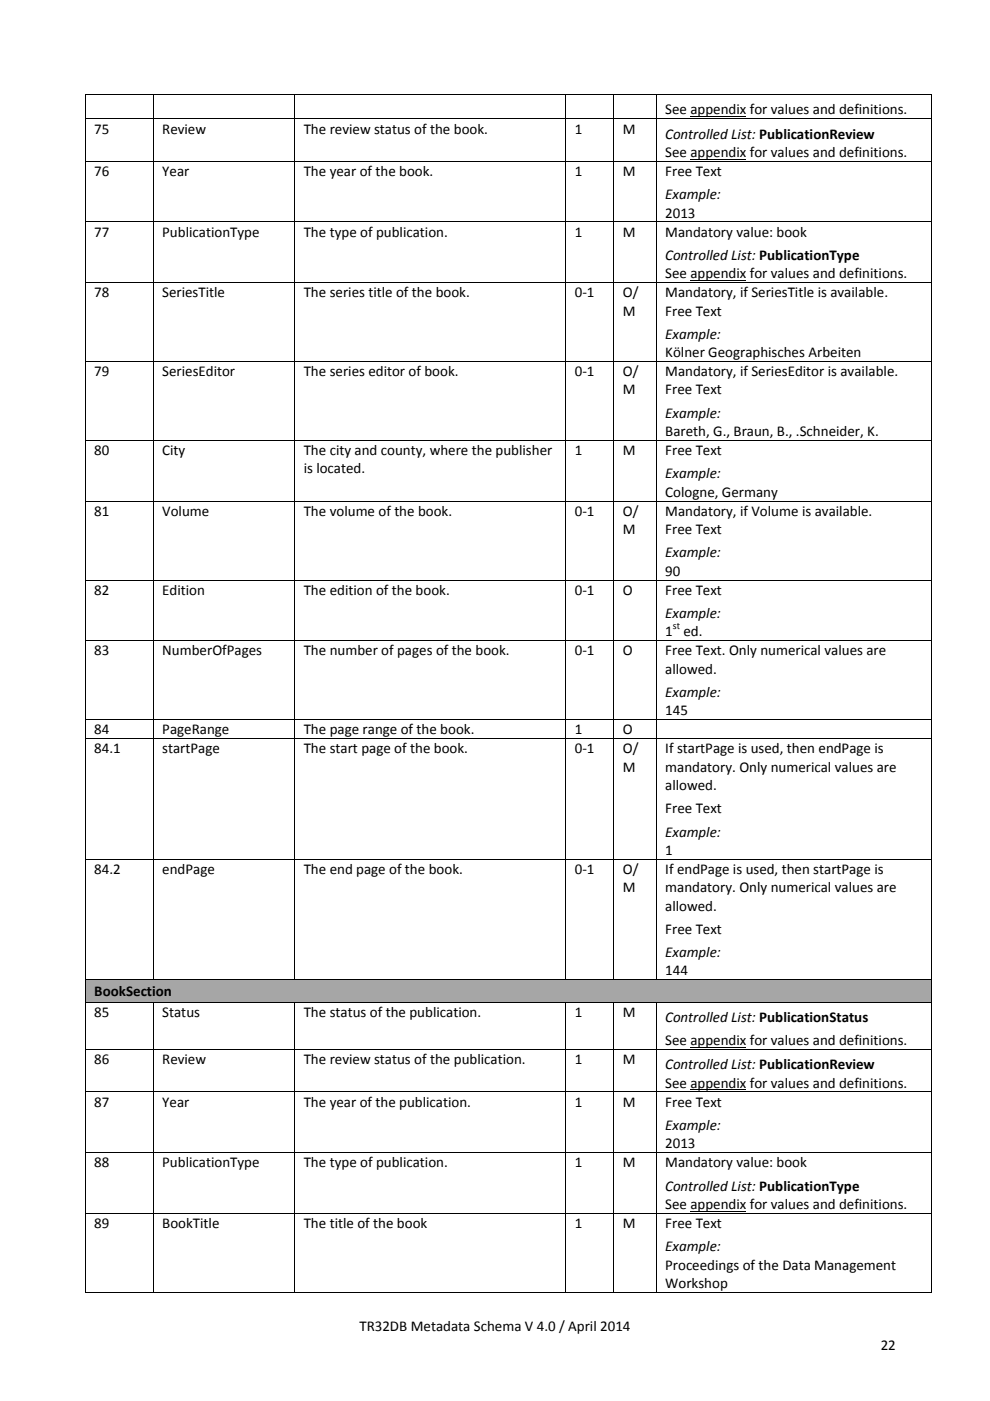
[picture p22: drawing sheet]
<svg xmlns="http://www.w3.org/2000/svg" width="210mm" height="297mm" viewBox="0 0 210 297" stroke-linecap="round" stroke-linejoin="round" font-family="sans-serif">
<defs><g id="words">
<g font-size="3.2">
<text x="20" y="28.3">75</text>
<text x="34.4" y="28.3">Review</text>
<text x="64.4" y="28.3">The review status of the book.</text>
<text x="121.9" y="28.3">1</text>
<text x="132.1" y="28.3">M</text>
<text x="141.1" y="29.4">Controlled List: PublicationReview</text>
<text x="141.1" y="24.3">See appendix for values and definitions.</text>
<text x="141.1" y="33.3">See appendix for values and definitions.</text>
<text x="20" y="37.3">76</text>
<text x="34.4" y="37.3">Year</text>
<text x="64.4" y="37.3">The year of the book.</text>
<text x="121.9" y="37.3">1</text>
<text x="132.1" y="37.3">M</text>
<text x="141.1" y="37.3">Free Text</text>
<text x="141.1" y="42.2">Example:</text>
<text x="141.1" y="46.1">2013</text>
<text x="20" y="50.2">77</text>
<text x="34.4" y="50.2">PublicationType</text>
<text x="64.4" y="50.2">The type of publication.</text>
<text x="121.9" y="50.2">1</text>
<text x="132.1" y="50.2">M</text>
<text x="141.1" y="50.2">Mandatory value: book</text>
<text x="141.1" y="55.1">Controlled List: PublicationType</text>
<text x="141.1" y="59">See appendix for values and definitions.</text>
<text x="20" y="63">78</text>
<text x="34.4" y="63">SeriesTitle</text>
<text x="64.4" y="63">The series title of the book.</text>
<text x="121.9" y="63">0‐1</text>
<text x="132.1" y="63">O/</text>
<text x="141.1" y="63">Mandatory, if SeriesTitle is available.</text>
<text x="132.1" y="66.9">M</text>
<text x="141.1" y="66.9">Free Text</text>
<text x="141.1" y="71.8">Example:</text>
<text x="141.1" y="75.7">Kölner Geographisches Arbeiten</text>
<text x="20" y="79.8">79</text>
<text x="34.4" y="79.8">SeriesEditor</text>
<text x="64.4" y="79.8">The series editor of book.</text>
<text x="121.9" y="79.8">0‐1</text>
<text x="132.1" y="79.8">O/</text>
<text x="132.1" y="83.6">M</text>
<text x="141.1" y="83.6">Free Text</text>
<text x="141.1" y="79.8">Mandatory, if SeriesEditor is available.</text>
<text x="141.1" y="88.6">Example:</text>
<text x="141.1" y="92.5">Bareth, G., Braun, B., .Schneider, K.</text>
<text x="20" y="96.5">80</text>
<text x="34.4" y="96.5">City</text>
<text x="64.4" y="96.5">The city and county, where the publisher</text>
<text x="64.4" y="100.4">is located.</text>
<text x="121.9" y="96.5">1</text>
<text x="132.1" y="96.5">M</text>
<text x="141.1" y="96.5">Free Text</text>
<text x="141.1" y="101.4">Example:</text>
<text x="141.1" y="105.3">Cologne, Germany</text>
<text x="20" y="109.4">81</text>
<text x="34.4" y="109.4">Volume</text>
<text x="64.4" y="109.4">The volume of the book.</text>
<text x="121.9" y="109.4">0‐1</text>
<text x="132.1" y="109.4">O/</text>
<text x="132.1" y="113.2">M</text>
<text x="141.1" y="109.4">Mandatory, if Volume is available.</text>
<text x="141.1" y="113.2">Free Text</text>
<text x="141.1" y="118.2">Example:</text>
<text x="141.1" y="122">90</text>
<text x="20" y="126.1">82</text>
<text x="34.4" y="126.1">Edition</text>
<text x="64.4" y="126.1">The edition of the book.</text>
<text x="121.9" y="126.1">0‐1</text>
<text x="132.1" y="126.1">O</text>
<text x="141.1" y="126.1">Free Text</text>
<text x="141.1" y="131">Example:</text>
<text x="141.1" y="134.9">1</text>
<text x="145" y="134.9">ed.</text>
<text x="20" y="139">83</text>
<text x="34.4" y="139">NumberOfPages</text>
<text x="64.4" y="139">The number of pages of the book.</text>
<text x="121.9" y="139">0‐1</text>
<text x="132.1" y="139">O</text>
<text x="141.1" y="139">Free Text. Only numerical values are</text>
<text x="141.1" y="142.8">allowed.</text>
<text x="141.1" y="147.8">Example:</text>
<text x="20" y="155.7">84</text>
<text x="34.4" y="155.7">PageRange</text>
<text x="64.4" y="155.7">The page range of the book.</text>
<text x="121.9" y="155.7">1</text>
<text x="132.1" y="155.7">O</text>
<text x="141.1" y="151.6">145</text>
<text x="20" y="159.7">84.1</text>
<text x="34.4" y="159.7">startPage</text>
<text x="64.4" y="159.7">The start page of the book.</text>
<text x="121.9" y="159.7">0‐1</text>
<text x="132.1" y="159.7">O/</text>
<text x="141.1" y="159.7">If startPage is used, then endPage is</text>
<text x="132.1" y="163.6">M</text>
<text x="141.1" y="163.6">mandatory. Only numerical values are</text>
<text x="141.1" y="167.5">allowed.</text>
<text x="141.1" y="172.4">Free Text</text>
<text x="141.1" y="177.4">Example:</text>
<text x="20" y="185.3">84.2</text>
<text x="34.4" y="185.3">endPage</text>
<text x="64.4" y="185.3">The end page of the book.</text>
<text x="121.9" y="185.3">0‐1</text>
<text x="132.1" y="185.3">O/</text>
<text x="141.1" y="185.3">If endPage is used, then startPage is</text>
<text x="141.1" y="181.2">1</text>
<text x="132.1" y="189.2">M</text>
<text x="141.1" y="189.2">mandatory. Only numerical values are</text>
<text x="141.1" y="193.1">allowed.</text>
<text x="141.1" y="198">Free Text</text>
<text x="141.1" y="202.9">Example:</text>
<text x="141.1" y="206.8">144</text>
<text x="20" y="211.2">BookSection</text>
<text x="20" y="215.6">85</text>
<text x="34.4" y="215.6">Status</text>
<text x="64.4" y="215.6">The status of the publication.</text>
<text x="121.9" y="215.6">1</text>
<text x="132.1" y="215.6">M</text>
<text x="141.1" y="216.7">Controlled List: PublicationStatus</text>
<text x="141.1" y="221.6">See appendix for values and definitions.</text>
<text x="20" y="225.7">86</text>
<text x="34.4" y="225.7">Review</text>
<text x="64.4" y="225.7">The review status of the publication.</text>
<text x="121.9" y="225.7">1</text>
<text x="132.1" y="225.7">M</text>
<text x="141.1" y="226.7">Controlled List: PublicationReview</text>
<text x="141.1" y="230.6">See appendix for values and definitions.</text>
<text x="20" y="234.6">87</text>
<text x="34.4" y="234.6">Year</text>
<text x="64.4" y="234.6">The year of the publication.</text>
<text x="121.9" y="234.6">1</text>
<text x="132.1" y="234.6">M</text>
<text x="141.1" y="234.6">Free Text</text>
<text x="141.1" y="239.6">Example:</text>
<text x="141.1" y="243.4">2013</text>
<text x="20" y="247.5">88</text>
<text x="34.4" y="247.5">PublicationType</text>
<text x="64.4" y="247.5">The type of publication.</text>
<text x="121.9" y="247.5">1</text>
<text x="132.1" y="247.5">M</text>
<text x="141.1" y="247.5">Mandatory value: book</text>
<text x="141.1" y="252.4">Controlled List: PublicationType</text>
<text x="141.1" y="256.3">See appendix for values and definitions.</text>
<text x="20" y="260.3">89</text>
<text x="34.4" y="260.3">BookTitle</text>
<text x="64.4" y="260.3">The title of the book</text>
<text x="121.9" y="260.3">1</text>
<text x="132.1" y="260.3">M</text>
<text x="141.1" y="260.3">Free Text</text>
<text x="141.1" y="265.3">Example:</text>
<text x="141.1" y="269.2">Proceedings of the Data Management</text>
<text x="141.1" y="273">Workshop</text>
<text x="76.2" y="282.3">TR32DB Metadata Schema V 4.0 / April 2014</text>
<text x="186.8" y="286.2">22</text>
</g>
<text font-size="2.1" x="142.7" y="133.3">st</text>
</g></defs>
<g fill="none" stroke="#000" stroke-width=".21">
<path d="M18 20.1h179.5M18.1 20.2v4.9M18.1 25.3v8.8M18.1 34.3v12.7M32.5 20.2v4.9M32.5 25.3v8.8M32.5 34.3v12.7M62.5 20.2v4.9M62.5 25.3v8.8M62.5 34.3v12.7M120 20.2v4.9M120 25.3v8.8"/>
<path d="M120 34.3v12.7M130.2 20.2v4.9M130.2 25.3v8.8M130.2 34.3v12.7M139.2 20.2v4.9M139.2 25.3v8.8M139.2 34.3v12.7M146.5 24.7h11.8M146.5 33.7h11.8M197.5 25.2h-179.5M197.5 34.2h-179.5M197.5 20.2v4.9"/>
<path d="M197.5 25.3v8.8M197.5 34.3v12.7M18 47.1h179.5M18 59.9h179.5M18.1 47.1v12.7M18.1 60v16.6M32.5 47.1v12.7M32.5 60v16.6M62.5 47.1v12.7M62.5 60v16.6M120 47.1v12.7M120 60v16.6"/>
<path d="M130.2 47.1v12.7M130.2 60v16.6M139.2 47.1v12.7M139.2 60v16.6M146.5 59.4h11.8M197.5 47.1v12.7M197.5 60v16.6M18 76.6h179.5M18.1 76.7v16.6M32.5 76.7v16.6M62.5 76.7v16.6M120 76.7v16.6"/>
<path d="M130.2 76.7v16.6M139.2 76.7v16.6M197.5 76.7v16.6M18.1 93.5v12.7M32.5 93.5v12.7M62.5 93.5v12.7M120 93.5v12.7M130.2 93.5v12.7M139.2 93.5v12.7M197.5 93.4h-179.5M197.5 93.5v12.7M18 106.2h179.5"/>
<path d="M18.1 106.3v16.6M32.5 106.3v16.6M62.5 106.3v16.6M120 106.3v16.6M130.2 106.3v16.6M139.2 106.3v16.6M197.5 106.3v16.6M18.1 123.1v12.7M18.1 135.9v16.6M32.5 123.1v12.7M32.5 135.9v16.6M62.5 123.1v12.7"/>
<path d="M62.5 135.9v16.6M120 123.1v12.7M120 135.9v16.6M130.2 123.1v12.7M130.2 135.9v16.6M139.2 123.1v12.7M139.2 135.9v16.6M197.5 123h-179.5M197.5 135.8h-179.5M197.5 123.1v12.7M197.5 135.9v16.6M18 156.6h179.5"/>
<path d="M18.1 152.7v3.8M18.1 156.7v25.4M32.5 152.7v3.8M32.5 156.7v25.4M62.5 152.7v3.8M62.5 156.7v25.4M120 152.7v3.8M120 156.7v25.4M130.2 152.7v3.8M130.2 156.7v25.4M139.2 152.7v3.8M139.2 156.7v25.4"/>
<path d="M197.5 152.6h-179.5M197.5 152.7v3.8M197.5 156.7v25.4M18.1 182.3v25.3M32.5 182.3v25.3M62.5 182.3v25.3M120 182.3v25.3M130.2 182.3v25.3M139.2 182.3v25.3M197.5 182.2h-179.5M197.5 182.3v25.3"/>
</g>
<g fill="#000">
<path d="M18 20h.2v.2h-.2zM197.5 20h.1v.2h-.1zM197.5 25.1h.1v.2h-.1zM197.5 34.1h.1v.2h-.1zM197.5 47h.1v.1h-.1zM197.5 59.8h.1v.2h-.1zM197.5 76.6h.1v.1h-.1zM197.5 93.3h.1v.2h-.1zM197.5 106.2h.1v.1h-.1zM197.5 122.9h.1v.2h-.1zM197.5 135.8h.1v.1h-.1zM197.5 152.5h.1v.2h-.1z"/>
<path d="M197.5 156.5h.1v.2h-.1zM197.5 182.1h.1v.2h-.1z"/>
</g>
<g fill="#a6a6a6">
<path d="M18.2 207.8h179.2v4.6h-179.2z"/>
<path d="M20 207.8h175.6v4.6h-175.6z"/>
</g>
<g fill="none" stroke="#000" stroke-width=".21">
<path d="M18 207.7h179.5M18 212.5h179.5M18.1 207.8v4.6M18.1 212.6v9.8M32.5 212.6v9.8M62.5 212.6v9.8M120 212.6v9.8M130.2 212.6v9.8M139.2 212.6v9.8M197.5 207.8v4.6M197.5 212.6v9.8M18.1 222.6v8.8"/>
<path d="M18.1 231.6v12.7M32.5 222.6v8.8M32.5 231.6v12.7M62.5 222.6v8.8M62.5 231.6v12.7M120 222.6v8.8M120 231.6v12.7M130.2 222.6v8.8M130.2 231.6v12.7M139.2 222.6v8.8M139.2 231.6v12.7M146.5 222.1h11.8"/>
<path d="M146.5 231.1h11.8M197.5 222.5h-179.5M197.5 231.5h-179.5M197.5 222.6v8.8M197.5 231.6v12.7M18 244.4h179.5M18.1 244.5v12.7M18.1 257.3v16.8M32.5 244.5v12.7M32.5 257.3v16.8M62.5 244.5v12.7M62.5 257.3v16.8"/>
<path d="M120 244.5v12.7M120 257.3v16.8M130.2 244.5v12.7M130.2 257.3v16.8M139.2 244.5v12.7M139.2 257.3v16.8M146.5 256.8h11.8M197.5 257.2h-179.5M197.5 244.5v12.7M197.5 257.3v16.8M18 274h14.4M32.6 274h29.8"/>
<path d="M62.6 274h57.3M120.1 274h10M130.3 274h8.8M139.3 274h58.2"/>
</g>
<path d="M197.5 207.6h.1v.2h-.1zM197.5 212.4h.1v.2h-.1zM197.5 222.4h.1v.2h-.1zM197.5 231.4h.1v.2h-.1zM197.5 244.3h.1v.2h-.1zM197.5 257.2h.1v.1h-.1zM197.5 273.9h.1v.2h-.1z" fill="#000"/>
<use href="#words"/>
</svg>
